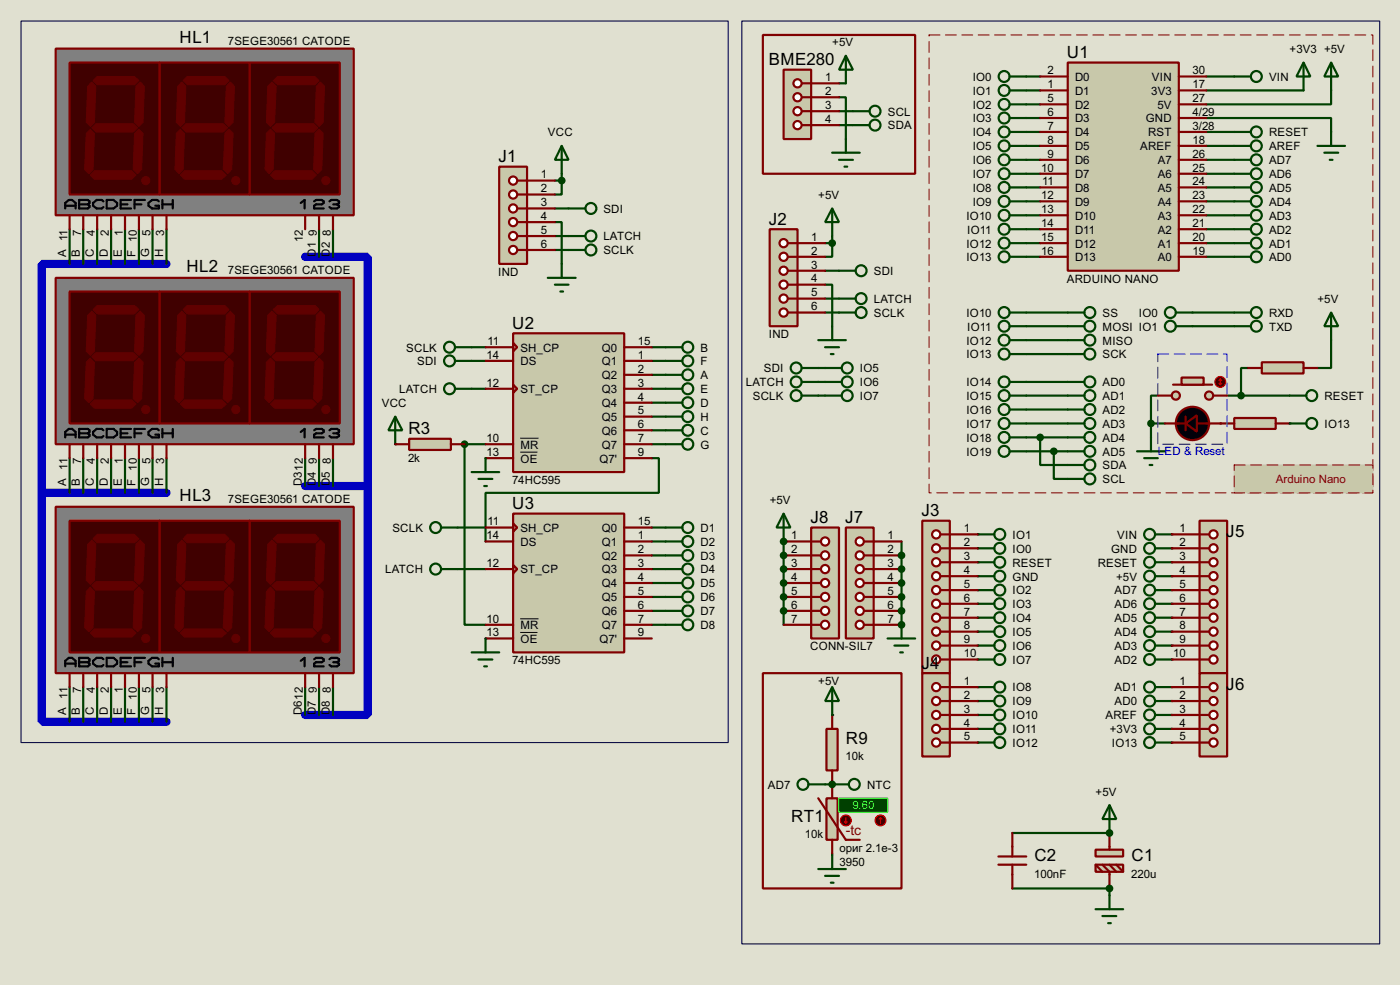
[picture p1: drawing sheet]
<svg xmlns="http://www.w3.org/2000/svg" width="256mm" height="180mm" viewBox="0 0 256 180" stroke-linecap="round" stroke-linejoin="round" font-family="sans-serif">
<defs><g id="words">
<g font-size="3.5">
<text x="32.9" y="7.8">HL1</text>
<text x="140.9" y="12">BME280</text>
<text x="195.5" y="10.6">U1</text>
<text x="91.3" y="29.7">J1</text>
<text x="140.9" y="41.2">J2</text>
<text x="34.2" y="49.7">HL2</text>
<text x="93.9" y="60.2">U2</text>
<text x="74.8" y="79.5">R3</text>
<text x="32.9" y="91.7">HL3</text>
<text x="93.9" y="93.2">U3</text>
<text x="148.5" y="95.8">J8</text>
<text x="154.8" y="95.8">J7</text>
<text x="168.8" y="94.5">J3</text>
<text x="224.7" y="98.3">J5</text>
<text x="168.8" y="122.4">J4</text>
<text x="224.7" y="126.3">J6</text>
<text x="155" y="136.1">R9</text>
<text x="145" y="150.4">RT1</text>
<text x="189.5" y="157.7">C2</text>
<text x="207.3" y="157.7">C1</text>
</g>
<text font-size="2.9" fill="#800000" x="155" y="152.8">-tc</text>
<g font-size="2.4">
<text x="41.8" y="8.2">7SEGE30561 CATODE</text>
<text x="152.5" y="8.5">+5V</text>
<text x="236.3" y="9.7">+3V3 +5V</text>
<text x="151.2" y="14.8">1</text>
<text x="151.2" y="17.4">2</text>
<text x="178.2" y="14.8">IO0</text>
<text x="178.2" y="17.3">IO1</text>
<text x="191.9" y="16.2">1</text>
<text x="191.9" y="13.6">2</text>
<text x="196.9" y="17.3">D1</text>
<text x="196.9" y="14.8">D0</text>
<text x="210.9" y="17.3">3V3</text>
<text x="211" y="14.8">VIN</text>
<text x="218.5" y="13.6">30</text>
<text x="218.5" y="16.2">17</text>
<text x="232.5" y="14.8">VIN</text>
<text x="151.2" y="19.9">3</text>
<text x="151.2" y="22.5">4</text>
<text x="162.6" y="21.2">SCL</text>
<text x="162.6" y="23.7">SDA</text>
<text x="178.2" y="22.4">IO3</text>
<text x="178.2" y="19.9">IO2</text>
<text x="191.9" y="18.7">5</text>
<text x="191.9" y="21.2">6</text>
<text x="191.9" y="23.8">7</text>
<text x="196.9" y="19.9">D2</text>
<text x="196.9" y="22.4">D3</text>
<text x="209.9" y="22.4">GND</text>
<text x="212.1" y="19.9">5V</text>
<text x="218.5" y="21.2">4/29</text>
<text x="218.5" y="18.7">27</text>
<text x="218.5" y="23.8">3/28</text>
<text x="100.4" y="25">VCC</text>
<text x="178.2" y="27.5">IO5</text>
<text x="178.2" y="25">IO4</text>
<text x="191.9" y="26.3">8</text>
<text x="191.9" y="28.9">9</text>
<text x="196.9" y="25">D4</text>
<text x="196.9" y="27.5">D5</text>
<text x="208.9" y="27.5">AREF</text>
<text x="210.3" y="25">RST</text>
<text x="218.5" y="28.9">26</text>
<text x="218.5" y="26.3">18</text>
<text x="232.5" y="27.5">AREF</text>
<text x="232.5" y="25">RESET</text>
<text x="99.1" y="32.6">1</text>
<text x="99.1" y="35.2">2</text>
<text x="178.2" y="32.6">IO7</text>
<text x="178.2" y="30">IO6</text>
<text x="178.2" y="35.1">IO8</text>
<text x="190.8" y="31.4">10</text>
<text x="190.9" y="33.9">11</text>
<text x="196.9" y="30">D6</text>
<text x="196.9" y="32.6">D7</text>
<text x="196.9" y="35.1">D8</text>
<text x="212.1" y="30">A7</text>
<text x="212.1" y="32.6">A6</text>
<text x="212.1" y="35.1">A5</text>
<text x="218.5" y="31.4">25</text>
<text x="218.5" y="33.9">24</text>
<text x="232.5" y="35.1">AD5</text>
<text x="232.5" y="32.6">AD6</text>
<text x="232.5" y="30">AD7</text>
<text x="99.1" y="37.7">3</text>
<text x="99.1" y="40.2">4</text>
<text x="110.5" y="39">SDI</text>
<text x="149.9" y="36.4">+5V</text>
<text x="177" y="40.2">IO10</text>
<text x="178.2" y="37.7">IO9</text>
<text x="190.8" y="36.5">12</text>
<text x="190.8" y="39">13</text>
<text x="190.8" y="41.6">14</text>
<text x="196.9" y="37.7">D9</text>
<text x="196.9" y="40.2">D10</text>
<text x="212.1" y="37.7">A4</text>
<text x="212.1" y="40.2">A3</text>
<text x="218.5" y="36.5">23</text>
<text x="218.5" y="39">22</text>
<text x="218.5" y="41.6">21</text>
<text x="232.5" y="40.2">AD3</text>
<text x="232.5" y="37.7">AD4</text>
<text x="12.1" y="47" transform="rotate(-90 12.1 47)">A 11</text>
<text x="14.6" y="47" transform="rotate(-90 14.6 47)">B</text>
<text x="14.9" y="43.1" transform="rotate(-90 14.9 43.1)">7</text>
<text x="17.2" y="47" transform="rotate(-90 17.2 47)">C</text>
<text x="17.4" y="43.1" transform="rotate(-90 17.4 43.1)">4</text>
<text x="19.8" y="47" transform="rotate(-90 19.8 47)">D</text>
<text x="20" y="43.1" transform="rotate(-90 20 43.1)">2</text>
<text x="22.3" y="47" transform="rotate(-90 22.3 47)">E</text>
<text x="22.5" y="43.1" transform="rotate(-90 22.5 43.1)">1</text>
<text x="24.9" y="47" transform="rotate(-90 24.9 47)">F 10</text>
<text x="27.3" y="47" transform="rotate(-90 27.3 47)">G</text>
<text x="27.6" y="43.1" transform="rotate(-90 27.6 43.1)">5</text>
<text x="29.9" y="47" transform="rotate(-90 29.9 47)">H</text>
<text x="30.1" y="43.1" transform="rotate(-90 30.1 43.1)">3</text>
<text x="55.5" y="44.3" transform="rotate(-90 55.5 44.3)">12</text>
<text x="57.9" y="47" transform="rotate(-90 57.9 47)">D1</text>
<text x="58.1" y="43.1" transform="rotate(-90 58.1 43.1)">9</text>
<text x="60.4" y="47" transform="rotate(-90 60.4 47)">D2</text>
<text x="60.6" y="43.1" transform="rotate(-90 60.6 43.1)">8</text>
<text x="99.1" y="42.8">5</text>
<text x="99.1" y="45.4">6</text>
<text x="110.5" y="46.6">SCLK</text>
<text x="110.5" y="44">LATCH</text>
<text x="148.6" y="44.1">1</text>
<text x="148.6" y="46.6">2</text>
<text x="177" y="45.3">IO12</text>
<text x="177" y="47.8">IO13</text>
<text x="177.2" y="42.7">IO11</text>
<text x="190.8" y="44.1">15</text>
<text x="190.8" y="46.6">16</text>
<text x="196.9" y="42.7">D11</text>
<text x="196.9" y="45.3">D12</text>
<text x="196.9" y="47.8">D13</text>
<text x="212.1" y="42.7">A2</text>
<text x="212.1" y="45.3">A1</text>
<text x="212.1" y="47.8">A0</text>
<text x="218.5" y="44.1">20</text>
<text x="218.5" y="46.6">19</text>
<text x="232.5" y="47.8">AD0</text>
<text x="232.5" y="45.3">AD1</text>
<text x="232.5" y="42.7">AD2</text>
<text x="41.8" y="50.1">7SEGE30561 CATODE</text>
<text x="91.3" y="50.5">IND</text>
<text x="148.6" y="49.2">3</text>
<text x="148.6" y="51.7">4</text>
<text x="160.1" y="50.4">SDI</text>
<text x="195.4" y="51.8">ARDUINO NANO</text>
<text x="148.6" y="54.3">5</text>
<text x="148.6" y="56.8">6</text>
<text x="160.1" y="58">SCLK</text>
<text x="160.1" y="55.4">LATCH</text>
<text x="177" y="58">IO10</text>
<text x="202" y="58">SS</text>
<text x="208.6" y="58">IO0</text>
<text x="232.5" y="58">RXD</text>
<text x="241.4" y="55.4">+5V</text>
<text x="74.4" y="64.4">SCLK</text>
<text x="89.2" y="65.6">14</text>
<text x="89.3" y="63.1">11</text>
<text x="95.3" y="64.4">SH_CP</text>
<text x="110.2" y="64.4">Q0</text>
<text x="116.9" y="63.1">15</text>
<text x="116.9" y="65.6">1</text>
<text x="128.3" y="64.4">B</text>
<text x="140.8" y="61.9">IND</text>
<text x="177" y="63.1">IO12</text>
<text x="177" y="65.6">IO13</text>
<text x="177.2" y="60.5">IO11</text>
<text x="202" y="60.5">MOSI IO1</text>
<text x="202" y="63.1">MISO</text>
<text x="202" y="65.6">SCK</text>
<text x="232.5" y="60.5">TXD</text>
<text x="73.1" y="72">LATCH</text>
<text x="76.4" y="66.9">SDI</text>
<text x="89.2" y="70.8">12</text>
<text x="95.3" y="72">ST_CP</text>
<text x="95.3" y="66.9">DS</text>
<text x="110.2" y="66.9">Q1</text>
<text x="110.2" y="69.4">Q2</text>
<text x="110.2" y="72">Q3</text>
<text x="116.9" y="68.2">2</text>
<text x="116.9" y="70.8">3</text>
<text x="128.3" y="66.9">F</text>
<text x="128.3" y="69.4">A</text>
<text x="128.3" y="72">E</text>
<text x="136.6" y="70.7">LATCH</text>
<text x="139.9" y="68.1">SDI</text>
<text x="157.5" y="70.7">IO6</text>
<text x="157.5" y="68.1">IO5</text>
<text x="177" y="70.7">IO14</text>
<text x="202" y="70.7">AD0</text>
<text x="69.9" y="74.5">VCC</text>
<text x="110.2" y="74.5">Q4</text>
<text x="110.2" y="77.1">Q5</text>
<text x="116.9" y="73.3">4</text>
<text x="116.9" y="75.8">5</text>
<text x="128.3" y="74.5">D</text>
<text x="128.3" y="77.1">H</text>
<text x="137.9" y="73.2">SCLK</text>
<text x="157.5" y="73.2">IO7</text>
<text x="177" y="73.2">IO15</text>
<text x="177" y="75.8">IO16</text>
<text x="202" y="73.2">AD1</text>
<text x="202" y="75.8">AD2</text>
<text x="242.6" y="73.2">RESET</text>
<text x="89.2" y="80.9">10</text>
<text x="89.2" y="83.5">13</text>
<text x="95.3" y="82.1">MR</text>
<text x="110.2" y="79.6">Q6</text>
<text x="110.2" y="82.1">Q7</text>
<text x="116.9" y="78.3">6</text>
<text x="116.9" y="80.9">7</text>
<text x="116.9" y="83.5">9</text>
<text x="128.3" y="79.6">C</text>
<text x="128.3" y="82.1">G</text>
<text x="177" y="78.3">IO17</text>
<text x="177" y="80.8">IO18</text>
<text x="177" y="83.4">IO19</text>
<text x="202" y="78.3">AD3</text>
<text x="202" y="80.8">AD4</text>
<text x="202" y="83.4">AD5</text>
<text x="242.6" y="78.3">IO13</text>
<text x="12.1" y="88.9" transform="rotate(-90 12.1 88.9)">A 11</text>
<text x="14.6" y="88.9" transform="rotate(-90 14.6 88.9)">B</text>
<text x="14.9" y="85" transform="rotate(-90 14.9 85)">7</text>
<text x="17.2" y="88.9" transform="rotate(-90 17.2 88.9)">C</text>
<text x="17.4" y="85" transform="rotate(-90 17.4 85)">4</text>
<text x="19.8" y="88.9" transform="rotate(-90 19.8 88.9)">D</text>
<text x="20" y="85" transform="rotate(-90 20 85)">2</text>
<text x="22.3" y="88.9" transform="rotate(-90 22.3 88.9)">E</text>
<text x="22.5" y="85" transform="rotate(-90 22.5 85)">1</text>
<text x="24.9" y="88.9" transform="rotate(-90 24.9 88.9)">F 10</text>
<text x="27.3" y="88.9" transform="rotate(-90 27.3 88.9)">G</text>
<text x="27.6" y="85" transform="rotate(-90 27.6 85)">5</text>
<text x="29.9" y="88.9" transform="rotate(-90 29.9 88.9)">H</text>
<text x="30.1" y="85" transform="rotate(-90 30.1 85)">3</text>
<text x="55.3" y="88.9" transform="rotate(-90 55.3 88.9)">D312</text>
<text x="57.9" y="88.9" transform="rotate(-90 57.9 88.9)">D4</text>
<text x="58.1" y="85" transform="rotate(-90 58.1 85)">9</text>
<text x="60.4" y="88.9" transform="rotate(-90 60.4 88.9)">D5</text>
<text x="60.6" y="85" transform="rotate(-90 60.6 85)">8</text>
<text x="74.8" y="84.6">2k</text>
<text x="93.8" y="88.6">74HC595</text>
<text x="95.3" y="84.7">OE</text>
<text x="109.8" y="84.7">Q7'</text>
<text x="202" y="85.9">SDA</text>
<text x="202" y="88.5">SCL</text>
<text x="41.8" y="92">7SEGE30561 CATODE</text>
<text x="141" y="92.3">+5V</text>
<text x="71.9" y="97.4">SCLK</text>
<text x="89.2" y="98.7">14</text>
<text x="89.3" y="96.2">11</text>
<text x="95.3" y="97.4">SH_CP</text>
<text x="95.3" y="99.9">DS</text>
<text x="110.2" y="97.4">Q0</text>
<text x="110.2" y="99.9">Q1</text>
<text x="116.9" y="96.2">15</text>
<text x="116.9" y="98.7">1</text>
<text x="116.9" y="101.2">2</text>
<text x="128.3" y="97.4">D1</text>
<text x="128.3" y="99.9">D2</text>
<text x="145" y="98.7">1</text>
<text x="145" y="101.2">2</text>
<text x="162.6" y="98.7">1</text>
<text x="162.6" y="101.2">2</text>
<text x="176.6" y="97.4">1</text>
<text x="176.6" y="100">2</text>
<text x="185.5" y="98.6">IO1</text>
<text x="185.5" y="101.2">IO0</text>
<text x="203.5" y="101.2">GND</text>
<text x="204.7" y="98.6">VIN</text>
<text x="216.1" y="97.4">1</text>
<text x="216.1" y="100">2</text>
<text x="70.6" y="105">LATCH</text>
<text x="89.2" y="103.8">12</text>
<text x="95.3" y="105">ST_CP</text>
<text x="110.2" y="102.5">Q2</text>
<text x="110.2" y="105">Q3</text>
<text x="110.2" y="107.5">Q4</text>
<text x="116.9" y="103.8">3</text>
<text x="116.9" y="106.3">4</text>
<text x="128.3" y="102.5">D3</text>
<text x="128.3" y="105">D4</text>
<text x="128.3" y="107.5">D5</text>
<text x="145" y="103.8">3</text>
<text x="145" y="106.3">4</text>
<text x="162.6" y="103.8">3</text>
<text x="162.6" y="106.3">4</text>
<text x="176.6" y="102.5">3</text>
<text x="176.6" y="105.1">4</text>
<text x="176.6" y="107.6">5</text>
<text x="185.5" y="103.7">RESET</text>
<text x="185.5" y="106.3">GND</text>
<text x="201.1" y="103.7">RESET</text>
<text x="204.5" y="106.3">+5V</text>
<text x="216.1" y="102.5">3</text>
<text x="216.1" y="105.1">4</text>
<text x="216.1" y="107.6">5</text>
<text x="89.2" y="114">10</text>
<text x="110.2" y="110.1">Q5</text>
<text x="110.2" y="112.6">Q6</text>
<text x="116.9" y="108.9">5</text>
<text x="116.9" y="111.4">6</text>
<text x="116.9" y="114">7</text>
<text x="128.3" y="110.1">D6</text>
<text x="128.3" y="112.6">D7</text>
<text x="145" y="108.9">5</text>
<text x="145" y="111.4">6</text>
<text x="145" y="114">7</text>
<text x="162.6" y="108.9">5</text>
<text x="162.6" y="111.4">6</text>
<text x="162.6" y="114">7</text>
<text x="176.6" y="110.1">6</text>
<text x="176.6" y="112.7">7</text>
<text x="185.5" y="108.8">IO2</text>
<text x="185.5" y="111.3">IO3</text>
<text x="185.5" y="113.9">IO4</text>
<text x="204.2" y="108.8">AD7</text>
<text x="204.2" y="111.3">AD6</text>
<text x="204.2" y="113.9">AD5</text>
<text x="216.1" y="110.1">6</text>
<text x="216.1" y="112.7">7</text>
<text x="89.2" y="116.5">13</text>
<text x="95.3" y="115.2">MR</text>
<text x="95.3" y="117.7">OE</text>
<text x="109.8" y="117.7">Q7'</text>
<text x="110.2" y="115.2">Q7</text>
<text x="116.9" y="116.5">9</text>
<text x="128.3" y="115.2">D8</text>
<text x="148.4" y="119.1">CONN-SIL7</text>
<text x="176.6" y="115.2">8</text>
<text x="176.6" y="117.8">9</text>
<text x="185.5" y="116.4">IO5</text>
<text x="185.5" y="119">IO6</text>
<text x="204.2" y="116.4">AD4</text>
<text x="204.2" y="119">AD3</text>
<text x="216.1" y="115.2">8</text>
<text x="216.1" y="117.8">9</text>
<text x="93.8" y="121.6">74HC595</text>
<text x="149.9" y="125.3">+5V</text>
<text x="176.6" y="120.3">10</text>
<text x="176.6" y="125.4">1</text>
<text x="185.5" y="121.5">IO7</text>
<text x="204.2" y="121.5">AD2</text>
<text x="214.9" y="120.3">10</text>
<text x="216.1" y="125.4">1</text>
<text x="12.2" y="130.8" transform="rotate(-90 12.2 130.8)">A 11</text>
<text x="14.6" y="130.8" transform="rotate(-90 14.6 130.8)">B</text>
<text x="14.8" y="126.9" transform="rotate(-90 14.8 126.9)">7</text>
<text x="17.2" y="130.8" transform="rotate(-90 17.2 130.8)">C</text>
<text x="17.4" y="126.9" transform="rotate(-90 17.4 126.9)">4</text>
<text x="19.8" y="130.8" transform="rotate(-90 19.8 130.8)">D</text>
<text x="19.9" y="126.9" transform="rotate(-90 19.9 126.9)">2</text>
<text x="22.3" y="130.8" transform="rotate(-90 22.3 130.8)">E</text>
<text x="22.5" y="126.9" transform="rotate(-90 22.5 126.9)">1</text>
<text x="24.9" y="130.8" transform="rotate(-90 24.9 130.8)">F 10</text>
<text x="27.3" y="130.8" transform="rotate(-90 27.3 130.8)">G</text>
<text x="27.5" y="126.9" transform="rotate(-90 27.5 126.9)">5</text>
<text x="29.9" y="130.8" transform="rotate(-90 29.9 130.8)">H</text>
<text x="30.1" y="126.9" transform="rotate(-90 30.1 126.9)">3</text>
<text x="55.3" y="130.8" transform="rotate(-90 55.3 130.8)">D612</text>
<text x="57.9" y="130.8" transform="rotate(-90 57.9 130.8)">D7</text>
<text x="58.1" y="126.9" transform="rotate(-90 58.1 126.9)">9</text>
<text x="60.4" y="130.8" transform="rotate(-90 60.4 130.8)">D8</text>
<text x="60.6" y="126.9" transform="rotate(-90 60.6 126.9)">8</text>
<text x="176.6" y="127.9">2</text>
<text x="176.6" y="130.5">3</text>
<text x="185.5" y="126.6">IO8</text>
<text x="185.5" y="129.1">IO9</text>
<text x="185.5" y="131.7">IO10</text>
<text x="202.5" y="131.7">AREF</text>
<text x="204.2" y="126.6">AD1</text>
<text x="204.2" y="129.1">AD0</text>
<text x="216.1" y="127.9">2</text>
<text x="216.1" y="130.5">3</text>
<text x="176.6" y="133">4</text>
<text x="176.6" y="135.5">5</text>
<text x="185.5" y="134.2">IO11</text>
<text x="185.5" y="136.7">IO12</text>
<text x="203.3" y="134.2">+3V3</text>
<text x="203.7" y="136.7">IO13</text>
<text x="216.1" y="133">4</text>
<text x="216.1" y="135.5">5</text>
<text x="154.9" y="139">10k</text>
<text x="140.7" y="144.4">AD7</text>
<text x="158.8" y="144.4">NTC</text>
<text x="200.7" y="145.6">+5V</text>
<text x="147.5" y="153.4">10k</text>
<text x="153.8" y="155.9">ориг 2.1e-3</text>
<text x="153.8" y="158.5">3950</text>
<text x="189.4" y="160.6">100nF</text>
<text x="207.3" y="160.6">220u</text>
</g>
<text font-size="2.4" fill="#0000c0" x="212.1" y="83.3">LED &amp; Reset</text>
<text font-size="2.4" fill="#800000" x="233.7" y="88.4">Arduino Nano</text>
<text font-size="2.4" fill="#0f0" x="156.2" y="148.2">9.60</text>
</g></defs>
<path d="M0 0h256.5v180.3h-256.5z" fill="#e0e0d0"/>
<path d="M30.5 48.3h-22.8v41.9M55.9 47h11.5v42M7.7 90.2v41.9h22.8M7.7 90.2h22.8M55.9 89h11.5M67.4 89v41.9h-11.5" fill="none" stroke="#0000c0" stroke-width="1.5"/>
<path d="M243.9 62.3v5.1h-2.5" fill="none" stroke="#004000" stroke-width=".4"/>
<circle cx="223.6" cy="77.5" r=".2" fill="#004000"/>
<path d="M188 57.2h7.6M188 59.7h7.6M188 62.3h7.6M188 64.8h7.6" fill="none" stroke="#004000" stroke-width=".4"/>
<circle cx="236.3" cy="77.5" r=".2" fill="#004000"/>
<g fill="none" stroke="#004000" stroke-width=".4">
<path d="M153.7 17.8h1.3v7.7M153.7 15.3h1.3M188 16.6h2.6M188 14h2.6M188 19.1h2.6M221 16.6h17.8M221 14h5.1M243.9 16.6v2.5h-22.9M153.7 20.4h2.6M153.7 22.9h2.6M188 21.6h2.6M188 24.2h2.6"/>
<path d="M188 26.7h2.6M188 29.3h2.6M188 31.8h2.6M188 34.3h2.6M188 36.9h2.6M188 39.4h2.6M221 21.6h22.9v2.6M221 24.2h5.1M221 26.7h5.1M221 29.3h5.1M221 31.8h5.1M221 34.3h5.1"/>
<path d="M221 36.9h5.1M221 39.4h5.1M12.8 42v6.3M15.3 42v6.3M17.8 42v6.3M20.4 42v6.3M22.9 42v6.3M25.5 42v6.3M28 42v6.3M30.5 42v6.3M58.5 42v5M61 42v5"/>
<path d="M188 42h2.6M188 44.5h2.6M188 47h2.6M218.5 57.2h7.6M218.5 59.7h7.6M221 42h5.1M221 44.5h5.1M221 47h5.1M86.4 63.6h2.6M86.4 66.1h2.6M86.4 71.2h2.6M119.4 63.6h2.6"/>
<path d="M119.4 66.1h2.6M119.4 71.2h2.6M119.4 68.6h2.6M119.4 73.7h2.6M119.4 76.3h2.6M119.4 78.8h2.6M188 69.9h7.6M188 72.4h7.6M188 75h7.6M188 77.5h7.6M210.9 77.5h2.5M210.9 77.5v2.6"/>
<path d="M212.1 72.4h-1.2v5.1M224.8 72.4h11.5M228.7 67.4h-1.3v5M12.8 83.9v6.3M15.3 83.9v6.3M17.8 83.9v6.3M20.4 83.9v6.3M22.9 83.9v6.3M25.5 83.9v6.3M28 83.9v6.3M30.5 83.9v6.3M55.9 83.9v5.1"/>
<path d="M58.5 83.9v5.1M61 83.9v5.1M83.9 96.6h5.1M119.4 83.9h1.3v6.3h-31.7v8.9M119.4 81.3h2.6M119.4 96.6h2.6M119.4 99.1h2.6M188 80.1h7.6M188 82.6h7.6M190.6 80.1v5h5M193.1 82.6v5.1h2.5M83.9 104.2h5.1"/>
<path d="M119.4 104.2h2.6M119.4 101.7h2.6M119.4 106.7h2.6M119.4 109.3h2.6M119.4 111.8h2.6M119.4 114.4h2.6M12.8 125.8v6.3M15.3 125.8v6.3M17.8 125.8v6.3M20.4 125.8v6.3M22.9 125.8v6.3M25.5 125.8v6.3"/>
<path d="M28 125.8v6.3M30.5 125.8v6.3M55.9 125.8v5.1M58.5 125.8v5.1M61 125.8v5.1"/>
</g>
<g fill="#004000">
<circle cx="89" cy="83.9" r=".2"/>
<circle cx="89" cy="116.9" r=".2"/>
</g>
<path d="M89 81.3h-3.9v33.1h3.9" fill="none" stroke="#004000" stroke-width=".4"/>
<g fill="#004000">
<circle cx="72.4" cy="81.3" r=".2"/>
<circle cx="85.1" cy="81.3" r=".2"/>
</g>
<path d="M101.7 38.2h2.5M101.7 40.7h1.2v7.6M101.7 43.2h2.5M101.7 45.8h2.5M151.2 52.1h1.3v7.6M151.2 49.6h2.5M151.2 54.7h2.5M151.2 57.2h2.5" fill="none" stroke="#004000" stroke-width=".4"/>
<g fill="#004000">
<circle cx="214.7" cy="97.8" r=".2"/>
<circle cx="214.7" cy="100.4" r=".2"/>
<circle cx="214.7" cy="102.9" r=".2"/>
<circle cx="214.7" cy="105.5" r=".2"/>
<circle cx="214.7" cy="108" r=".2"/>
<circle cx="214.7" cy="110.5" r=".2"/>
<circle cx="214.7" cy="113.1" r=".2"/>
<circle cx="214.7" cy="115.6" r=".2"/>
<circle cx="214.7" cy="118.2" r=".2"/>
<circle cx="214.7" cy="120.7" r=".2"/>
<circle cx="214.7" cy="125.8" r=".2"/>
<circle cx="214.7" cy="128.3" r=".2"/>
<circle cx="214.7" cy="130.9" r=".2"/>
<circle cx="214.7" cy="133.4" r=".2"/>
<circle cx="214.7" cy="135.9" r=".2"/>
<circle cx="179.1" cy="97.8" r=".2"/>
<circle cx="179.1" cy="100.4" r=".2"/>
<circle cx="179.1" cy="102.9" r=".2"/>
<circle cx="179.1" cy="105.5" r=".2"/>
<circle cx="179.1" cy="108" r=".2"/>
<circle cx="179.1" cy="110.5" r=".2"/>
<circle cx="179.1" cy="113.1" r=".2"/>
<circle cx="179.1" cy="115.6" r=".2"/>
<circle cx="179.1" cy="118.2" r=".2"/>
<circle cx="179.1" cy="120.7" r=".2"/>
<circle cx="179.1" cy="125.8" r=".2"/>
<circle cx="179.1" cy="128.3" r=".2"/>
<circle cx="179.1" cy="130.9" r=".2"/>
<circle cx="179.1" cy="133.4" r=".2"/>
<circle cx="179.1" cy="135.9" r=".2"/>
</g>
<path d="M101.7 33.1h1.2M102.9 33.1v2.5h-1.2M102.9 31.8v1.3M151.2 44.5h1.3M152.5 44.5v2.5h-1.3M152.5 43.2v1.3M149.9 72.4h1.3M149.9 69.9h1.3M149.9 67.4h1.3M165.2 99.1v2.6" fill="none" stroke="#004000" stroke-width=".4"/>
<circle cx="165.2" cy="101.7" r=".2" fill="#004000"/>
<path d="M165.2 101.7v2.5" fill="none" stroke="#004000" stroke-width=".4"/>
<circle cx="165.2" cy="104.2" r=".2" fill="#004000"/>
<path d="M165.2 104.2v2.5" fill="none" stroke="#004000" stroke-width=".4"/>
<circle cx="165.2" cy="106.7" r=".2" fill="#004000"/>
<path d="M165.2 106.7v2.6" fill="none" stroke="#004000" stroke-width=".4"/>
<circle cx="165.2" cy="109.3" r=".2" fill="#004000"/>
<path d="M165.2 109.3v2.5" fill="none" stroke="#004000" stroke-width=".4"/>
<g fill="#004000">
<circle cx="165.2" cy="111.8" r=".2"/>
<circle cx="165.2" cy="114.4" r=".2"/>
</g>
<path d="M165.2 111.8v2.6" fill="none" stroke="#004000" stroke-width=".4"/>
<g fill="#004000">
<circle cx="165.2" cy="114.4" r=".2"/>
<circle cx="143.6" cy="101.7" r=".2"/>
</g>
<path d="M143.6 101.7v2.5" fill="none" stroke="#004000" stroke-width=".4"/>
<circle cx="143.6" cy="104.2" r=".2" fill="#004000"/>
<path d="M143.6 104.2v2.5" fill="none" stroke="#004000" stroke-width=".4"/>
<circle cx="143.6" cy="106.7" r=".2" fill="#004000"/>
<path d="M143.6 106.7v2.6" fill="none" stroke="#004000" stroke-width=".4"/>
<circle cx="143.6" cy="109.3" r=".2" fill="#004000"/>
<path d="M143.6 109.3v2.5" fill="none" stroke="#004000" stroke-width=".4"/>
<circle cx="143.6" cy="111.8" r=".2" fill="#004000"/>
<path d="M143.6 111.8v2.6" fill="none" stroke="#004000" stroke-width=".4"/>
<circle cx="143.6" cy="99.1" r=".2" fill="#004000"/>
<path d="M143.6 99.1v2.6" fill="none" stroke="#004000" stroke-width=".4"/>
<g fill="#004000">
<circle cx="143.6" cy="99.1" r=".2"/>
<circle cx="203.3" cy="162.6" r=".2"/>
</g>
<path d="M185.5 162.6h17.8v1.3" fill="none" stroke="#004000" stroke-width=".4"/>
<circle cx="203.3" cy="152.5" r=".2" fill="#004000"/>
<path d="M185.5 152.5h17.8" fill="none" stroke="#004000" stroke-width=".4"/>
<circle cx="152.5" cy="130.9" r=".2" fill="#004000"/>
<path d="M152.5 156.3v.2" fill="none" stroke="#004000" stroke-width=".4"/>
<circle cx="152.5" cy="143.6" r=".2" fill="#004000"/>
<path d="M151.2 143.6h1.3" fill="none" stroke="#004000" stroke-width=".4"/>
<circle cx="152.5" cy="143.6" r=".2" fill="#004000"/>
<g fill="none" stroke="#004000" stroke-width=".4">
<path d="M185 19.1h3M185 14h3M185 16.6h3M243.9 11.5l1.3 2.5h-2.6zM243.9 11.5v5.1M185 31.8h3M185 29.3h3M185 26.7h3M185 24.2h3M185 21.6h3M185 34.3h3M185 36.9h3"/>
<path d="M185 39.4h3M226.1 26.7h3.1M226.1 34.3h3.1M226.1 36.9h3.1M226.1 39.4h3.1M185 42h3M185 44.5h3M185 47h3M195.6 57.2h3.1M195.6 59.7h3.1M226.1 42h3.1M226.1 44.5h3.1"/>
<path d="M226.1 47h3.1M195.6 62.3h3.1M195.6 64.8h3.1"/>
<circle cx="183.9" cy="14" r="1"/>
<circle cx="183.9" cy="16.6" r="1"/>
<circle cx="183.9" cy="19.1" r="1"/>
<circle cx="183.9" cy="26.7" r="1"/>
<circle cx="183.9" cy="29.3" r="1"/>
<circle cx="183.9" cy="36.9" r="1"/>
<circle cx="183.9" cy="39.4" r="1"/>
<circle cx="183.9" cy="31.8" r="1"/>
<circle cx="183.9" cy="34.3" r="1"/>
<circle cx="183.9" cy="24.2" r="1"/>
<circle cx="183.9" cy="21.6" r="1"/>
<circle cx="230.1" cy="34.3" r="1"/>
<circle cx="230.1" cy="39.4" r="1"/>
<circle cx="230.1" cy="36.9" r="1"/>
<circle cx="230.1" cy="26.7" r="1"/>
<circle cx="183.9" cy="47" r="1"/>
<circle cx="183.9" cy="42" r="1"/>
<circle cx="183.9" cy="44.5" r="1"/>
<circle cx="199.6" cy="57.2" r="1"/>
<circle cx="199.6" cy="59.7" r="1"/>
<circle cx="230.1" cy="44.5" r="1"/>
<circle cx="230.1" cy="42" r="1"/>
<circle cx="230.1" cy="47" r="1"/>
<circle cx="199.6" cy="62.3" r="1"/>
<circle cx="199.6" cy="64.8" r="1"/>
</g>
<path d="M231.2 66.3h7.6v2.1h-7.6z" fill="#c8c8aa" stroke="#800000" stroke-width=".4"/>
<path d="M213.4 77.5h3.8M217.2 76.3v2.5M219.3 77.5h4.3M228.7 67.4h2.5M238.8 67.4h2.6" fill="none" stroke="#800000" stroke-width=".4"/>
<path d="M243.9 57.2l1.3 2.5h-2.6zM243.9 57.2v5.1" fill="none" stroke="#004000" stroke-width=".4"/>
<g fill="#000" stroke="#800000" stroke-width=".4">
<path d="M217.2 77.5l2.1-1.5v3z"/>
<circle cx="218.4" cy="77.5" r="3.1"/>
</g>
<path d="M217.5 77.5h2M218 77h1v1h-1zM218.5 76.5v2" fill="none" stroke="#000040" stroke-width=".2"/>
<path d="M226.1 76.5h7.6v2h-7.6z" fill="#c8c8aa" stroke="#800000" stroke-width=".4"/>
<path d="M223.6 77.5h2.5M233.7 77.5h2.6" fill="none" stroke="#800000" stroke-width=".4"/>
<g fill="none" stroke="#004000" stroke-width=".4">
<path d="M226.1 57.2h3.1M226.1 59.7h3.1M208.3 82.6h5.1M209.6 83.9h2.5M210.6 85.1h.5M210.9 80.1v2.5"/>
<circle cx="230.1" cy="57.2" r="1"/>
<circle cx="230.1" cy="59.7" r="1"/>
</g>
<path d="M212.1 64.8h12.7v16.5h-12.7z" fill="none" stroke="#e0e0d0" stroke-width=".18"/>
<path d="M212.1 64.8h12.7v16.5h-12.7z" fill="none" stroke="#0000c0" stroke-width=".18" stroke-dasharray="2 1"/>
<g fill="#c8c8aa" stroke="#800000" stroke-width=".4">
<circle cx="221.5" cy="72.4" r=".75"/>
<circle cx="215.4" cy="72.4" r=".75"/>
</g>
<path d="M214.9 70.4h7.2" fill="none" stroke="#800000" stroke-width=".4"/>
<path d="M216.5 69.1h4v1.3h-4z" fill="#c8c8aa" stroke="#800000" stroke-width=".4"/>
<path d="M212.1 72.4h2.6M222.3 72.4h2.5" fill="none" stroke="#800000" stroke-width=".4"/>
<circle cx="223.5" cy="69.9" r="1" fill="#400000" stroke="#f00" stroke-width=".2"/>
<path d="M223.3 70.2l.3 .2M223.6 69.4v1M223.6 69.4l-.3 .3M223.6 69.4l.2 .3M223.8 70.2l-.2 .2" fill="none" stroke="#f00" stroke-width=".2"/>
<g fill="none" stroke="#004000" stroke-width=".4">
<path d="M185 57.2h3M185 59.7h3M215.4 57.2h3.1M215.4 59.7h3.1M185 62.3h3M185 64.8h3M185 77.5h3M185 69.9h3M185 72.4h3M185 75h3M195.6 77.5h3.1M195.6 69.9h3.1"/>
<path d="M195.6 72.4h3.1M195.6 75h3.1M236.3 77.5h3M236.3 72.4h3M185 80.1h3M185 82.6h3M195.6 80.1h3.1M195.6 82.6h3.1"/>
<circle cx="183.9" cy="57.2" r="1"/>
<circle cx="183.9" cy="59.7" r="1"/>
<circle cx="214.4" cy="57.2" r="1"/>
<circle cx="214.4" cy="59.7" r="1"/>
<circle cx="183.9" cy="62.3" r="1"/>
<circle cx="183.9" cy="64.8" r="1"/>
<circle cx="183.9" cy="69.9" r="1"/>
<circle cx="183.9" cy="77.5" r="1"/>
<circle cx="183.9" cy="72.4" r="1"/>
<circle cx="183.9" cy="75" r="1"/>
<circle cx="199.6" cy="75" r="1"/>
<circle cx="199.6" cy="72.4" r="1"/>
<circle cx="199.6" cy="69.9" r="1"/>
<circle cx="199.6" cy="77.5" r="1"/>
<circle cx="240.3" cy="77.5" r="1"/>
<circle cx="240.3" cy="72.4" r="1"/>
<circle cx="183.9" cy="82.6" r="1"/>
<circle cx="183.9" cy="80.1" r="1"/>
<circle cx="199.6" cy="80.1" r="1"/>
<circle cx="199.6" cy="82.6" r="1"/>
</g>
<g fill="#004000" stroke="#004000" stroke-width=".4">
<circle cx="227.3" cy="72.4" r=".5"/>
<circle cx="210.8" cy="77.5" r=".5"/>
</g>
<path d="M170.2 6.4h81.3v83.8h-81.3z" fill="none" stroke="#e0e0d0" stroke-width=".18"/>
<path d="M170.2 6.4h81.3v83.8h-81.3z" fill="none" stroke="#800000" stroke-width=".18" stroke-dasharray="2 1"/>
<g fill="#c8c8aa">
<path d="M226.1 85.1h25.4v5.1h-25.4z" fill-rule="evenodd"/>
<path d="M226.1 85.1h25.4v5.1h-25.4z" fill-rule="evenodd"/>
</g>
<path d="M226.1 85.1h25.4v5.1h-25.4z" fill="none" stroke="#c8c8aa" stroke-width=".18"/>
<path d="M226.1 85.1h25.4v5.1h-25.4z" fill="none" stroke="#800000" stroke-width=".18" stroke-dasharray="2 1"/>
<g fill="none" stroke="#004000" stroke-width=".4">
<path d="M195.6 85.1h3.1M195.6 87.7h3.1"/>
<circle cx="199.6" cy="85.1" r="1"/>
<circle cx="199.6" cy="87.7" r="1"/>
</g>
<g fill="#004000" stroke="#004000" stroke-width=".4">
<circle cx="190.5" cy="80.1" r=".5"/>
<circle cx="193" cy="82.6" r=".5"/>
</g>
<path d="M195.6 11.5h20.4v38.1h-20.4z" fill="#c8c8aa" stroke="#800000" stroke-width=".4"/>
<g fill="none" stroke="#800000" stroke-width=".4">
<path d="M190.6 16.6h5M190.6 14h5M190.6 19.1h5M216 16.6h5M216 14h5M216 19.1h5M190.6 21.6h5M190.6 24.2h5M190.6 26.7h5M190.6 29.3h5M190.6 31.8h5M190.6 34.3h5"/>
<path d="M190.6 36.9h5M190.6 39.4h5M216 21.6h5M216 24.2h5M216 26.7h5M216 29.3h5M216 31.8h5M216 34.3h5M216 36.9h5M216 39.4h5M190.6 42h5M190.6 44.5h5"/>
<path d="M190.6 47h5M216 42h5M216 44.5h5M216 47h5"/>
</g>
<g fill="none" stroke="#004000" stroke-width=".4">
<path d="M155 10.2l1.3 2.6h-2.6zM155 10.2v5.1M226.1 14h3.1M238.8 11.5l1.3 2.5h-2.6zM238.8 11.5v5.1M156.3 20.4h3M156.3 22.9h3M226.1 24.2h3.1M226.1 31.8h3.1M226.1 29.3h3.1M241.4 26.7h5M242.6 28h2.6"/>
<path d="M243.6 29.3h.5M243.9 24.2v2.5"/>
<circle cx="230.1" cy="14" r="1"/>
<circle cx="160.3" cy="20.4" r="1"/>
<circle cx="160.3" cy="22.9" r="1"/>
<circle cx="230.1" cy="29.3" r="1"/>
<circle cx="230.1" cy="31.8" r="1"/>
<circle cx="230.1" cy="24.2" r="1"/>
</g>
<path d="M143.6 12.8h5v12.7h-5z" fill="#c8c8aa" stroke="#800000" stroke-width=".4"/>
<path d="M146.9 15.3h1.7" fill="none" stroke="#800000" stroke-width=".4"/>
<circle cx="146.1" cy="15.3" r=".75" fill="#feffff" stroke="#800000" stroke-width=".4"/>
<path d="M146.9 17.8h1.7" fill="none" stroke="#800000" stroke-width=".4"/>
<circle cx="146.1" cy="17.8" r=".75" fill="#feffff" stroke="#800000" stroke-width=".4"/>
<path d="M146.9 20.4h1.7" fill="none" stroke="#800000" stroke-width=".4"/>
<circle cx="146.1" cy="20.4" r=".75" fill="#feffff" stroke="#800000" stroke-width=".4"/>
<path d="M146.9 22.9h1.7" fill="none" stroke="#800000" stroke-width=".4"/>
<circle cx="146.1" cy="22.9" r=".75" fill="#feffff" stroke="#800000" stroke-width=".4"/>
<path d="M139.8 6.4h27.9v25.4h-27.9zM148.6 15.3h5.1M148.6 17.8h5.1M148.6 20.4h5.1M148.6 22.9h5.1" fill="none" stroke="#800000" stroke-width=".4"/>
<path d="M152.5 28h5M153.7 29.3h2.6M154.7 30.5h.5M155 25.5v2.5" fill="none" stroke="#004000" stroke-width=".4"/>
<path d="M94 61h20.4v25.4h-20.4z" fill="#c8c8aa" stroke="#800000" stroke-width=".4"/>
<g fill="none" stroke="#800000" stroke-width=".4">
<path d="M89 63.6h5M89 66.1h5M89 71.2h5M94 62.8l.8 .8-.8 .7zM94 70.4l.8 .8-.8 .7zM114.4 63.6h5M114.4 66.1h5M114.4 68.6h5M114.4 71.2h5M114.4 73.7h5M114.4 76.3h5M114.4 78.8h5"/>
<path d="M89 81.3h5M89 83.9h5M114.4 81.3h5M114.4 83.9h5"/>
</g>
<path d="M95.3 80.2h3.4M95.3 82.8h3.2" fill="none" stroke="#000" stroke-width=".18"/>
<g fill="none" stroke="#004000" stroke-width=".4">
<path d="M83.4 63.6h3M83.4 66.1h3M83.4 71.2h3M122 63.6h3M122 66.1h3M122 71.2h3M122 68.6h3M122 73.7h3M122 76.3h3M122 78.8h3M122 81.3h3"/>
<circle cx="82.3" cy="66.1" r="1"/>
<circle cx="82.3" cy="71.2" r="1"/>
<circle cx="82.3" cy="63.6" r="1"/>
<circle cx="126" cy="78.8" r="1"/>
<circle cx="126" cy="68.6" r="1"/>
<circle cx="126" cy="71.2" r="1"/>
<circle cx="126" cy="63.6" r="1"/>
<circle cx="126" cy="66.1" r="1"/>
<circle cx="126" cy="73.7" r="1"/>
<circle cx="126" cy="76.3" r="1"/>
<circle cx="126" cy="81.3" r="1"/>
</g>
<path d="M94 94h20.4v25.4h-20.4z" fill="#c8c8aa" stroke="#800000" stroke-width=".4"/>
<g fill="none" stroke="#800000" stroke-width=".4">
<path d="M89 96.6h5M89 99.1h5M94 95.8l.8 .8-.8 .7zM114.4 96.6h5M114.4 99.1h5M89 104.2h5M89 114.4h5M89 116.9h5M94 103.4l.8 .8-.8 .8zM114.4 101.7h5M114.4 104.2h5M114.4 106.7h5"/>
<path d="M114.4 109.3h5M114.4 111.8h5M114.4 114.4h5M114.4 116.9h5"/>
</g>
<path d="M95.3 113.3h3.4M95.3 115.8h3.2" fill="none" stroke="#000" stroke-width=".18"/>
<g fill="none" stroke="#004000" stroke-width=".4">
<path d="M80.8 96.6h3.1M122 96.6h3M122 99.1h3M80.8 104.2h3.1M122 104.2h3M122 101.7h3M122 106.7h3M122 109.3h3M122 111.8h3M122 114.4h3"/>
<circle cx="79.8" cy="96.6" r="1"/>
<circle cx="126" cy="96.6" r="1"/>
<circle cx="126" cy="99.1" r="1"/>
<circle cx="79.8" cy="104.2" r="1"/>
<circle cx="126" cy="114.4" r="1"/>
<circle cx="126" cy="101.7" r="1"/>
<circle cx="126" cy="106.7" r="1"/>
<circle cx="126" cy="109.3" r="1"/>
<circle cx="126" cy="104.2" r="1"/>
<circle cx="126" cy="111.8" r="1"/>
</g>
<path d="M10.2 8.9h54.6v30.5h-54.6z" fill="#808080" stroke="#800000" stroke-width=".4"/>
<path d="M12.8 11.5h16.5v24.1h-16.5z" fill="#400000" stroke="#800000" stroke-width=".4"/>
<g fill="#600000" stroke="#600000" stroke-width=".18">
<path d="M17.1 14.8l.7-.8h6.9l.8 .8-.8 .7h-6.9z" fill-rule="evenodd"/>
<path d="M24.9 15.8l.8-.8 .8 .8-.3 6.6-.7 .8-.8-.8z" fill-rule="evenodd"/>
<path d="M16.8 23.4l.8-.7h6.8l.8 .7-.8 .8h-6.8z" fill-rule="evenodd"/>
<path d="M16.8 15l.8 .8-.3 6.6-.7 .8-.8-.8 .3-6.6z" fill-rule="evenodd"/>
<path d="M24.7 24.4l.8-.7 .7 .7-.2 6.6-.8 .8-.8-.8z" fill-rule="evenodd"/>
<path d="M17.3 31.3h6.9l.7 .8-.7 .7h-6.9l-.7-.7z" fill-rule="evenodd"/>
<path d="M15.8 24.4l.8-.7 .7 .7-.2 6.6-.8 .8-.8-.8z" fill-rule="evenodd"/>
</g>
<path d="M29.3 11.5h16.5v24.1h-16.5z" fill="#400000" stroke="#800000" stroke-width=".4"/>
<g fill="#600000" stroke="#600000" stroke-width=".18">
<path d="M33.6 14.8l.7-.8h6.9l.8 .8-.8 .7h-6.9z" fill-rule="evenodd"/>
<path d="M42.2 15l.8 .8-.3 6.6-.7 .8-.8-.8 .3-6.6z" fill-rule="evenodd"/>
<path d="M33.3 23.4l.8-.7h6.8l.8 .7-.8 .8h-6.8z" fill-rule="evenodd"/>
<path d="M33.3 15l.8 .8-.3 6.6-.7 .8-.8-.8 .3-6.6z" fill-rule="evenodd"/>
<path d="M41.2 24.4l.8-.7 .7 .7-.2 6.6-.8 .8-.8-.8z" fill-rule="evenodd"/>
<path d="M33.8 31.3h6.9l.8 .8-.8 .7h-6.9l-.7-.7z" fill-rule="evenodd"/>
<path d="M32.3 24.4l.8-.7 .7 .7-.2 6.6-.8 .8-.7-.8z" fill-rule="evenodd"/>
<circle cx="26.7" cy="33.1" r=".75"/>
<circle cx="43.2" cy="33.1" r=".75"/>
</g>
<path d="M45.8 11.5h16.5v24.1h-16.5z" fill="#400000" stroke="#800000" stroke-width=".4"/>
<g fill="#600000" stroke="#600000" stroke-width=".18">
<path d="M50.1 14.8l.8-.8h6.8l.8 .8-.8 .7h-6.8z" fill-rule="evenodd"/>
<path d="M58.7 15l.8 .8-.3 6.6-.7 .8-.8-.8 .3-6.6z" fill-rule="evenodd"/>
<path d="M49.8 23.4l.8-.7h6.9l.7 .7-.7 .8h-6.9z" fill-rule="evenodd"/>
<path d="M49.8 15l.8 .8-.3 6.6-.7 .8-.8-.8 .3-6.6z" fill-rule="evenodd"/>
<path d="M57.7 24.4l.8-.7 .7 .7-.2 6.6-.8 .8-.7-.8z" fill-rule="evenodd"/>
<path d="M50.3 31.3h6.9l.8 .8-.8 .7h-6.9l-.7-.7z" fill-rule="evenodd"/>
<path d="M48.8 24.4l.8-.7 .7 .7-.2 6.6-.8 .8-.7-.8z" fill-rule="evenodd"/>
<circle cx="59.7" cy="33.1" r=".75"/>
</g>
<g fill="none" stroke="#000" stroke-width=".4">
<path d="M12 38.2v-1l.6-.6h.6l.7 .6v1M12 37.7h1.9M14.5 36.6h1.6l.3 .3v.3l-.3 .2 .3 .3v.2l-.3 .3h-1.6zM14.5 37.4h1.6M19 36.9l-.3-.3h-1l-.6 .6v.5l.6 .5h1l.3-.3M19.6 36.6h1.2l.7 .6v.5l-.7 .5h-1.2zM22.1 37.4h1.3M24 36.6h-1.9v1.6h1.9M24.7 37.4h1.2M26.6 36.6h-1.9v1.6M29.1 36.9l-.3-.3h-.9l-.7 .6v.5l.7 .5h1.2v-.5h-.6M29.8 37.4h1.9"/>
<path d="M29.8 36.6v1.6M31.7 36.6v1.6M55.1 37.2l.7-.6v1.6M57.6 36.9l.3-.3h1.1l.3 .3v.3l-.3 .2h-1.1l-.3 .3v.5h1.7M60.4 36.9l.3-.3h1.1l.3 .3v.3l-.3 .2M61.1 37.4h.7M61.8 37.4l.3 .3v.2l-.3 .3h-1.1l-.3-.3"/>
</g>
<path d="M12.8 39.4v2.6M15.3 39.4v2.6M17.8 39.4v2.6M20.4 39.4v2.6M22.9 39.4v2.6M25.5 39.4v2.6M28 39.4v2.6M30.5 39.4v2.6M55.9 39.4v2.6M58.5 39.4v2.6M61 39.4v2.6" fill="none" stroke="#800000" stroke-width=".4"/>
<path d="M10.2 50.9h54.6v30.4h-54.6z" fill="#808080" stroke="#800000" stroke-width=".4"/>
<path d="M12.8 53.4h16.5v24.1h-16.5z" fill="#400000" stroke="#800000" stroke-width=".4"/>
<g fill="#600000" stroke="#600000" stroke-width=".18">
<path d="M17.1 56.7l.7-.8h6.9l.8 .8-.8 .8h-6.9z" fill-rule="evenodd"/>
<path d="M24.9 57.7l.8-.7 .8 .7-.3 6.6-.7 .8-.8-.8z" fill-rule="evenodd"/>
<path d="M17.6 64.6h6.8l.8 .7-.8 .8h-6.8l-.8-.8z" fill-rule="evenodd"/>
<path d="M16.1 57.7l.7-.7 .8 .7-.3 6.6-.7 .8-.8-.8z" fill-rule="evenodd"/>
<path d="M24.7 66.3l.8-.7 .7 .7-.2 6.7-.8 .7-.8-.7z" fill-rule="evenodd"/>
<path d="M17.3 73.2h6.9l.7 .8-.7 .7h-6.9l-.7-.7z" fill-rule="evenodd"/>
<path d="M15.8 66.3l.8-.7 .7 .7-.2 6.7-.8 .7-.8-.7z" fill-rule="evenodd"/>
</g>
<path d="M29.3 53.4h16.5v24.1h-16.5z" fill="#400000" stroke="#800000" stroke-width=".4"/>
<g fill="#600000" stroke="#600000" stroke-width=".18">
<path d="M33.6 56.7l.7-.8h6.9l.8 .8-.8 .8h-6.9z" fill-rule="evenodd"/>
<path d="M41.5 57.7l.7-.7 .8 .7-.3 6.6-.7 .8-.8-.8z" fill-rule="evenodd"/>
<path d="M33.3 65.3l.8-.7h6.8l.8 .7-.8 .8h-6.8z" fill-rule="evenodd"/>
<path d="M32.6 57.7l.7-.7 .8 .7-.3 6.6-.7 .8-.8-.8z" fill-rule="evenodd"/>
<path d="M41.2 66.3l.8-.7 .7 .7-.2 6.7-.8 .7-.8-.7z" fill-rule="evenodd"/>
<path d="M33.1 74l.7-.8h6.9l.8 .8-.8 .7h-6.9z" fill-rule="evenodd"/>
<path d="M32.3 66.3l.8-.7 .7 .7-.2 6.7-.8 .7-.7-.7z" fill-rule="evenodd"/>
<circle cx="26.7" cy="75" r=".75"/>
<circle cx="43.2" cy="75" r=".75"/>
</g>
<path d="M45.8 53.4h16.5v24.1h-16.5z" fill="#400000" stroke="#800000" stroke-width=".4"/>
<g fill="#600000" stroke="#600000" stroke-width=".18">
<path d="M50.1 56.7l.8-.8h6.8l.8 .8-.8 .8h-6.8z" fill-rule="evenodd"/>
<path d="M58 57.7l.7-.7 .8 .7-.3 6.6-.7 .8-.8-.8z" fill-rule="evenodd"/>
<path d="M49.8 65.3l.8-.7h6.9l.7 .7-.7 .8h-6.9z" fill-rule="evenodd"/>
<path d="M49.1 57.7l.7-.7 .8 .7-.3 6.6-.7 .8-.8-.8z" fill-rule="evenodd"/>
<path d="M57.7 66.3l.8-.7 .7 .7-.2 6.7-.8 .7-.7-.7z" fill-rule="evenodd"/>
<path d="M50.3 73.2h6.9l.8 .8-.8 .7h-6.9l-.7-.7z" fill-rule="evenodd"/>
<path d="M48.8 66.3l.8-.7 .7 .7-.2 6.7-.8 .7-.7-.7z" fill-rule="evenodd"/>
<circle cx="59.7" cy="75" r=".75"/>
</g>
<g fill="none" stroke="#000" stroke-width=".4">
<path d="M12 79.6h1.9M14.5 78.5h1.6l.3 .3v.3l-.3 .2 .3 .3v.2l-.3 .3h-1.6zM14.5 79.3h1.6M19 78.8l-.3-.3h-1l-.6 .6v.5l.6 .5h1l.3-.3M19.6 78.5h1.2l.7 .6v.5l-.7 .5h-1.2zM22.1 79.3h1.3M24 78.5h-1.9v1.6h1.9M24.7 79.3h1.2M26.6 78.5h-1.9v1.6M29.1 78.8l-.3-.3h-.9l-.7 .6v.5l.7 .5h1.2v-.5h-.6M29.8 79.3h1.9M29.8 78.5v1.6"/>
<path d="M31.7 78.5v1.6M55.1 79.1l.7-.6v1.6M57.6 78.8l.3-.3h1.1l.3 .3v.3l-.3 .2h-1.1l-.3 .3v.5h1.7M60.4 78.8l.3-.3h1.1l.3 .3v.3l-.3 .2M61.1 79.3h.7M61.8 79.3l.3 .3v.2l-.3 .3h-1.1l-.3-.3M12 80.1v-1l.6-.6h.6l.7 .6v1"/>
</g>
<path d="M12.8 81.3v2.6M15.3 81.3v2.6M17.8 81.3v2.6M20.4 81.3v2.6M22.9 81.3v2.6M25.5 81.3v2.6M28 81.3v2.6M30.5 81.3v2.6M55.9 81.3v2.6M58.5 81.3v2.6M61 81.3v2.6" fill="none" stroke="#800000" stroke-width=".4"/>
<path d="M10.2 92.8h54.6v30.4h-54.6z" fill="#808080" stroke="#800000" stroke-width=".4"/>
<path d="M12.8 95.3h16.5v24.1h-16.5z" fill="#400000" stroke="#800000" stroke-width=".4"/>
<g fill="#600000" stroke="#600000" stroke-width=".18">
<path d="M17.8 97.8h6.9l.8 .8-.8 .8h-6.9l-.7-.8z" fill-rule="evenodd"/>
<path d="M24.9 99.6l.8-.7 .8 .7-.3 6.6-.7 .8-.8-.8z" fill-rule="evenodd"/>
<path d="M16.8 107.2l.8-.7h6.8l.8 .7-.8 .8h-6.8z" fill-rule="evenodd"/>
<path d="M16.1 99.6l.7-.7 .8 .7-.3 6.6-.7 .8-.8-.8z" fill-rule="evenodd"/>
<path d="M24.7 108.3l.8-.8 .7 .8-.2 6.6-.8 .7-.8-.7z" fill-rule="evenodd"/>
<path d="M17.3 115.1h6.9l.7 .8-.7 .7h-6.9l-.7-.7z" fill-rule="evenodd"/>
<path d="M16.6 107.5l.7 .8-.2 6.6-.8 .7-.8-.7 .3-6.6z" fill-rule="evenodd"/>
</g>
<path d="M29.3 95.3h16.5v24.1h-16.5z" fill="#400000" stroke="#800000" stroke-width=".4"/>
<g fill="#600000" stroke="#600000" stroke-width=".18">
<path d="M34.3 97.8h6.9l.8 .8-.8 .8h-6.9l-.7-.8z" fill-rule="evenodd"/>
<path d="M41.5 99.6l.7-.7 .8 .7-.3 6.6-.7 .8-.8-.8z" fill-rule="evenodd"/>
<path d="M33.3 107.2l.8-.7h6.8l.8 .7-.8 .8h-6.8z" fill-rule="evenodd"/>
<path d="M32.6 99.6l.7-.7 .8 .7-.3 6.6-.7 .8-.8-.8z" fill-rule="evenodd"/>
<path d="M42 107.5l.7 .8-.2 6.6-.8 .7-.8-.7 .3-6.6z" fill-rule="evenodd"/>
<path d="M33.1 115.9l.7-.8h6.9l.8 .8-.8 .7h-6.9z" fill-rule="evenodd"/>
<path d="M33.1 107.5l.7 .8-.2 6.6-.8 .7-.7-.7 .2-6.6z" fill-rule="evenodd"/>
<circle cx="26.7" cy="116.9" r=".75"/>
<circle cx="43.2" cy="116.9" r=".75"/>
</g>
<path d="M45.8 95.3h16.5v24.1h-16.5z" fill="#400000" stroke="#800000" stroke-width=".4"/>
<g fill="#600000" stroke="#600000" stroke-width=".18">
<path d="M50.1 98.6l.8-.8h6.8l.8 .8-.8 .8h-6.8z" fill-rule="evenodd"/>
<path d="M58 99.6l.7-.7 .8 .7-.3 6.6-.7 .8-.8-.8z" fill-rule="evenodd"/>
<path d="M49.8 107.2l.8-.7h6.9l.7 .7-.7 .8h-6.9z" fill-rule="evenodd"/>
<path d="M49.1 99.6l.7-.7 .8 .7-.3 6.6-.7 .8-.8-.8z" fill-rule="evenodd"/>
<path d="M58.5 107.5l.7 .8-.2 6.6-.8 .7-.7-.7 .2-6.6z" fill-rule="evenodd"/>
<path d="M50.3 115.1h6.9l.8 .8-.8 .7h-6.9l-.7-.7z" fill-rule="evenodd"/>
<path d="M49.6 107.5l.7 .8-.2 6.6-.8 .7-.7-.7 .2-6.6z" fill-rule="evenodd"/>
<circle cx="59.7" cy="116.9" r=".75"/>
</g>
<g fill="none" stroke="#000" stroke-width=".4">
<path d="M12 122v-1l.6-.6h.6l.7 .6v1M12 121.5h1.9M14.5 120.4h1.6l.3 .3v.3l-.3 .2 .3 .3v.2l-.3 .3h-1.6zM14.5 121.2h1.6M19 120.7l-.3-.3h-1l-.6 .6v.5l.6 .5h1l.3-.3M19.6 120.4h1.2l.7 .6v.5l-.7 .5h-1.2zM22.1 121.2h1.3M24 120.4h-1.9v1.6h1.9M24.7 121.2h1.2M26.6 120.4h-1.9v1.6M29.1 120.7l-.3-.3h-.9l-.7 .6v.5l.7 .5h1.2v-.5h-.6M29.8 121.2h1.9"/>
<path d="M29.8 120.4v1.6M31.7 120.4v1.6M55.1 121l.7-.6v1.6M57.6 120.7l.3-.3h1.1l.3 .3v.3l-.3 .2h-1.1l-.3 .3v.5h1.7M60.4 120.7l.3-.3h1.1l.3 .3v.3l-.3 .2M61.1 121.2h.7M61.8 121.2l.3 .3v.2l-.3 .3h-1.1l-.3-.3"/>
</g>
<path d="M12.8 123.2v2.6M15.3 123.2v2.6M17.8 123.2v2.6M20.4 123.2v2.6M22.9 123.2v2.6M25.5 123.2v2.6M28 123.2v2.6M30.5 123.2v2.6M55.9 123.2v2.6M58.5 123.2v2.6M61 123.2v2.6" fill="none" stroke="#800000" stroke-width=".4"/>
<path d="M72.4 76.3l1.3 2.5h-2.5zM72.4 76.3v5M86.4 86.4h5.1M87.7 87.7h2.5M88.7 89h.5M89 83.9v2.5M86.4 119.4h5.1M89 116.9v2.5M87.7 120.7h2.5M88.7 122h.5" fill="none" stroke="#004000" stroke-width=".4"/>
<circle cx="85.1" cy="81.3" r=".5" fill="#004000" stroke="#004000" stroke-width=".4"/>
<path d="M75 80.3h7.6v2.1h-7.6z" fill="#c8c8aa" stroke="#800000" stroke-width=".4"/>
<path d="M72.4 81.3h2.6M82.6 81.3h2.5" fill="none" stroke="#800000" stroke-width=".4"/>
<g fill="none" stroke="#004000" stroke-width=".4">
<path d="M102.9 26.7l1.3 2.6h-2.5zM102.9 26.7v5.1M104.2 38.2h3M104.2 45.8h3M104.2 43.2h3"/>
<circle cx="108.2" cy="38.2" r="1"/>
<circle cx="108.2" cy="43.2" r="1"/>
<circle cx="108.2" cy="45.8" r="1"/>
</g>
<path d="M91.5 30.5h5.1v17.8h-5.1z" fill="#c8c8aa" stroke="#800000" stroke-width=".4"/>
<path d="M94.8 33.1h1.8" fill="none" stroke="#800000" stroke-width=".4"/>
<circle cx="94" cy="33.1" r=".75" fill="#feffff" stroke="#800000" stroke-width=".4"/>
<path d="M94.8 35.6h1.8" fill="none" stroke="#800000" stroke-width=".4"/>
<circle cx="94" cy="35.6" r=".75" fill="#feffff" stroke="#800000" stroke-width=".4"/>
<path d="M94.8 38.2h1.8" fill="none" stroke="#800000" stroke-width=".4"/>
<circle cx="94" cy="38.2" r=".75" fill="#feffff" stroke="#800000" stroke-width=".4"/>
<path d="M94.8 40.7h1.8" fill="none" stroke="#800000" stroke-width=".4"/>
<circle cx="94" cy="40.7" r=".75" fill="#feffff" stroke="#800000" stroke-width=".4"/>
<path d="M94.8 43.2h1.8" fill="none" stroke="#800000" stroke-width=".4"/>
<circle cx="94" cy="43.2" r=".75" fill="#feffff" stroke="#800000" stroke-width=".4"/>
<path d="M94.8 45.8h1.8" fill="none" stroke="#800000" stroke-width=".4"/>
<circle cx="94" cy="45.8" r=".75" fill="#feffff" stroke="#800000" stroke-width=".4"/>
<path d="M96.6 33.1h5.1M96.6 35.6h5.1M96.6 38.2h5.1M96.6 40.7h5.1M96.6 43.2h5.1M96.6 45.8h5.1" fill="none" stroke="#800000" stroke-width=".4"/>
<g fill="none" stroke="#004000" stroke-width=".4">
<path d="M152.5 38.2l1.2 2.5h-2.5zM152.5 38.2v5M100.4 50.9h5.1M101.7 52.1h2.5M102.7 53.4h.5M102.9 48.3v2.6M153.7 57.2h3.1M153.7 49.6h3.1M153.7 54.7h3.1"/>
<circle cx="157.7" cy="49.6" r="1"/>
<circle cx="157.7" cy="57.2" r="1"/>
<circle cx="157.7" cy="54.7" r="1"/>
</g>
<path d="M141 42h5.1v17.7h-5.1z" fill="#c8c8aa" stroke="#800000" stroke-width=".4"/>
<path d="M144.3 44.5h1.8" fill="none" stroke="#800000" stroke-width=".4"/>
<circle cx="143.5" cy="44.5" r=".75" fill="#feffff" stroke="#800000" stroke-width=".4"/>
<path d="M144.3 47h1.8" fill="none" stroke="#800000" stroke-width=".4"/>
<circle cx="143.5" cy="47" r=".75" fill="#feffff" stroke="#800000" stroke-width=".4"/>
<path d="M144.3 49.6h1.8" fill="none" stroke="#800000" stroke-width=".4"/>
<circle cx="143.5" cy="49.6" r=".75" fill="#feffff" stroke="#800000" stroke-width=".4"/>
<path d="M144.3 52.1h1.8" fill="none" stroke="#800000" stroke-width=".4"/>
<circle cx="143.5" cy="52.1" r=".75" fill="#feffff" stroke="#800000" stroke-width=".4"/>
<path d="M144.3 54.7h1.8" fill="none" stroke="#800000" stroke-width=".4"/>
<circle cx="143.5" cy="54.7" r=".75" fill="#feffff" stroke="#800000" stroke-width=".4"/>
<path d="M144.3 57.2h1.8" fill="none" stroke="#800000" stroke-width=".4"/>
<circle cx="143.5" cy="57.2" r=".75" fill="#feffff" stroke="#800000" stroke-width=".4"/>
<path d="M146.1 44.5h5.1M146.1 47h5.1M146.1 49.6h5.1M146.1 52.1h5.1M146.1 54.7h5.1M146.1 57.2h5.1" fill="none" stroke="#800000" stroke-width=".4"/>
<path d="M152.5 59.7v2.6M149.9 62.3h5.1M151.2 63.6h2.5M152.2 64.8h.5M203.3 147.4l1.2 2.5h-2.5zM203.3 147.4v5.1M200.7 166.4h5.1M202 167.7h2.5M203 169h.5M203.3 163.9v2.5" fill="none" stroke="#004000" stroke-width=".4"/>
<path d="M3.9 3.9h129.5v132h-129.5zM135.9 3.9h116.9v168.9h-116.9z" fill="none" stroke="#000040" stroke-width=".2"/>
<g fill="#c8c8aa" stroke="#800000" stroke-width=".4">
<path d="M200.7 155.5h5.1v1.3h-5.1z"/>
<path d="M200.7 158.3h5.1v1.3h-5.1z"/>
</g>
<path d="M200.7 158.3l1.3 1.3M202 158.3l1.3 1.3v3M203.3 152.5v3M203.3 158.3l1.2 1.3M204.5 158.3l1.3 1.3" fill="none" stroke="#800000" stroke-width=".4"/>
<g fill="none" stroke="#004000" stroke-width=".4">
<path d="M211.6 97.8h3.1M211.6 100.4h3.1M211.6 102.9h3.1M211.6 105.5h3.1M211.6 108h3.1M211.6 110.5h3.1M211.6 113.1h3.1M211.6 115.6h3.1M211.6 118.2h3.1M211.6 120.7h3.1"/>
<circle cx="210.6" cy="97.8" r="1"/>
<circle cx="210.6" cy="108" r="1"/>
<circle cx="210.6" cy="105.5" r="1"/>
<circle cx="210.6" cy="102.9" r="1"/>
<circle cx="210.6" cy="113.1" r="1"/>
<circle cx="210.6" cy="110.5" r="1"/>
<circle cx="210.6" cy="100.4" r="1"/>
<circle cx="210.6" cy="115.6" r="1"/>
<circle cx="210.6" cy="118.2" r="1"/>
<circle cx="210.6" cy="120.7" r="1"/>
</g>
<path d="M219.8 95.3h5v27.9h-5z" fill="#c8c8aa" stroke="#800000" stroke-width=".4"/>
<path d="M219.8 97.8h1.7" fill="none" stroke="#800000" stroke-width=".4"/>
<circle cx="222.3" cy="97.8" r=".75" fill="#feffff" stroke="#800000" stroke-width=".4"/>
<path d="M219.8 100.4h1.7" fill="none" stroke="#800000" stroke-width=".4"/>
<circle cx="222.3" cy="100.4" r=".75" fill="#feffff" stroke="#800000" stroke-width=".4"/>
<path d="M219.8 102.9h1.7" fill="none" stroke="#800000" stroke-width=".4"/>
<circle cx="222.3" cy="102.9" r=".75" fill="#feffff" stroke="#800000" stroke-width=".4"/>
<path d="M219.8 105.5h1.7" fill="none" stroke="#800000" stroke-width=".4"/>
<circle cx="222.3" cy="105.5" r=".75" fill="#feffff" stroke="#800000" stroke-width=".4"/>
<path d="M219.8 108h1.7" fill="none" stroke="#800000" stroke-width=".4"/>
<circle cx="222.3" cy="108" r=".75" fill="#feffff" stroke="#800000" stroke-width=".4"/>
<path d="M219.8 110.5h1.7" fill="none" stroke="#800000" stroke-width=".4"/>
<circle cx="222.3" cy="110.5" r=".75" fill="#feffff" stroke="#800000" stroke-width=".4"/>
<path d="M219.8 113.1h1.7" fill="none" stroke="#800000" stroke-width=".4"/>
<circle cx="222.3" cy="113.1" r=".75" fill="#feffff" stroke="#800000" stroke-width=".4"/>
<path d="M219.8 115.6h1.7" fill="none" stroke="#800000" stroke-width=".4"/>
<circle cx="222.3" cy="115.6" r=".75" fill="#feffff" stroke="#800000" stroke-width=".4"/>
<path d="M219.8 118.2h1.7" fill="none" stroke="#800000" stroke-width=".4"/>
<circle cx="222.3" cy="118.2" r=".75" fill="#feffff" stroke="#800000" stroke-width=".4"/>
<path d="M219.8 120.7h1.7" fill="none" stroke="#800000" stroke-width=".4"/>
<circle cx="222.3" cy="120.7" r=".75" fill="#feffff" stroke="#800000" stroke-width=".4"/>
<path d="M214.7 97.8h5.1M214.7 100.4h5.1M214.7 102.9h5.1M214.7 105.5h5.1M214.7 108h5.1M214.7 110.5h5.1M214.7 113.1h5.1M214.7 115.6h5.1M214.7 118.2h5.1M214.7 120.7h5.1" fill="none" stroke="#800000" stroke-width=".4"/>
<g fill="none" stroke="#004000" stroke-width=".4">
<path d="M211.6 125.8h3.1M211.6 128.3h3.1M211.6 130.9h3.1M211.6 133.4h3.1M211.6 135.9h3.1"/>
<circle cx="210.6" cy="133.4" r="1"/>
<circle cx="210.6" cy="128.3" r="1"/>
<circle cx="210.6" cy="125.8" r="1"/>
<circle cx="210.6" cy="135.9" r="1"/>
<circle cx="210.6" cy="130.9" r="1"/>
</g>
<path d="M219.8 123.2h5v15.3h-5z" fill="#c8c8aa" stroke="#800000" stroke-width=".4"/>
<path d="M219.8 125.8h1.7" fill="none" stroke="#800000" stroke-width=".4"/>
<circle cx="222.3" cy="125.8" r=".75" fill="#feffff" stroke="#800000" stroke-width=".4"/>
<path d="M219.8 128.3h1.7" fill="none" stroke="#800000" stroke-width=".4"/>
<circle cx="222.3" cy="128.3" r=".75" fill="#feffff" stroke="#800000" stroke-width=".4"/>
<path d="M219.8 130.9h1.7" fill="none" stroke="#800000" stroke-width=".4"/>
<circle cx="222.3" cy="130.9" r=".75" fill="#feffff" stroke="#800000" stroke-width=".4"/>
<path d="M219.8 133.4h1.7" fill="none" stroke="#800000" stroke-width=".4"/>
<circle cx="222.3" cy="133.4" r=".75" fill="#feffff" stroke="#800000" stroke-width=".4"/>
<path d="M219.8 135.9h1.7" fill="none" stroke="#800000" stroke-width=".4"/>
<circle cx="222.3" cy="135.9" r=".75" fill="#feffff" stroke="#800000" stroke-width=".4"/>
<path d="M214.7 125.8h5.1M214.7 128.3h5.1M214.7 130.9h5.1M214.7 133.4h5.1M214.7 135.9h5.1" fill="none" stroke="#800000" stroke-width=".4"/>
<g fill="none" stroke="#004000" stroke-width=".4">
<path d="M179.1 97.8h3.1M179.1 100.4h3.1M179.1 102.9h3.1M179.1 105.5h3.1M179.1 108h3.1M179.1 110.5h3.1M179.1 113.1h3.1M179.1 115.6h3.1M179.1 118.2h3.1M179.1 120.7h3.1M179.1 125.8h3.1M179.1 128.3h3.1"/>
<path d="M179.1 130.9h3.1M179.1 133.4h3.1M179.1 135.9h3.1"/>
<circle cx="183.1" cy="97.8" r="1"/>
<circle cx="183.1" cy="108" r="1"/>
<circle cx="183.1" cy="102.9" r="1"/>
<circle cx="183.1" cy="100.4" r="1"/>
<circle cx="183.1" cy="115.6" r="1"/>
<circle cx="183.1" cy="118.2" r="1"/>
<circle cx="183.1" cy="110.5" r="1"/>
<circle cx="183.1" cy="113.1" r="1"/>
<circle cx="183.1" cy="105.5" r="1"/>
<circle cx="183.1" cy="133.4" r="1"/>
<circle cx="183.1" cy="135.9" r="1"/>
<circle cx="183.1" cy="120.7" r="1"/>
<circle cx="183.1" cy="125.8" r="1"/>
<circle cx="183.1" cy="128.3" r="1"/>
<circle cx="183.1" cy="130.9" r="1"/>
</g>
<path d="M169 95.3h5v27.9h-5z" fill="#c8c8aa" stroke="#800000" stroke-width=".4"/>
<path d="M172.3 97.8h1.7" fill="none" stroke="#800000" stroke-width=".4"/>
<circle cx="171.5" cy="97.8" r=".75" fill="#feffff" stroke="#800000" stroke-width=".4"/>
<path d="M172.3 100.4h1.7" fill="none" stroke="#800000" stroke-width=".4"/>
<circle cx="171.5" cy="100.4" r=".75" fill="#feffff" stroke="#800000" stroke-width=".4"/>
<path d="M172.3 102.9h1.7" fill="none" stroke="#800000" stroke-width=".4"/>
<circle cx="171.5" cy="102.9" r=".75" fill="#feffff" stroke="#800000" stroke-width=".4"/>
<path d="M172.3 105.5h1.7" fill="none" stroke="#800000" stroke-width=".4"/>
<circle cx="171.5" cy="105.5" r=".75" fill="#feffff" stroke="#800000" stroke-width=".4"/>
<path d="M172.3 108h1.7" fill="none" stroke="#800000" stroke-width=".4"/>
<circle cx="171.5" cy="108" r=".75" fill="#feffff" stroke="#800000" stroke-width=".4"/>
<path d="M172.3 110.5h1.7" fill="none" stroke="#800000" stroke-width=".4"/>
<circle cx="171.5" cy="110.5" r=".75" fill="#feffff" stroke="#800000" stroke-width=".4"/>
<path d="M172.3 113.1h1.7" fill="none" stroke="#800000" stroke-width=".4"/>
<circle cx="171.5" cy="113.1" r=".75" fill="#feffff" stroke="#800000" stroke-width=".4"/>
<path d="M172.3 115.6h1.7" fill="none" stroke="#800000" stroke-width=".4"/>
<circle cx="171.5" cy="115.6" r=".75" fill="#feffff" stroke="#800000" stroke-width=".4"/>
<path d="M172.3 118.2h1.7" fill="none" stroke="#800000" stroke-width=".4"/>
<circle cx="171.5" cy="118.2" r=".75" fill="#feffff" stroke="#800000" stroke-width=".4"/>
<path d="M172.3 120.7h1.7" fill="none" stroke="#800000" stroke-width=".4"/>
<circle cx="171.5" cy="120.7" r=".75" fill="#feffff" stroke="#800000" stroke-width=".4"/>
<path d="M174 97.8h5.1M174 100.4h5.1M174 102.9h5.1M174 105.5h5.1M174 108h5.1M174 110.5h5.1M174 113.1h5.1M174 115.6h5.1M174 118.2h5.1M174 120.7h5.1" fill="none" stroke="#800000" stroke-width=".4"/>
<path d="M169 123.2h5v15.3h-5z" fill="#c8c8aa" stroke="#800000" stroke-width=".4"/>
<path d="M172.3 125.8h1.7" fill="none" stroke="#800000" stroke-width=".4"/>
<circle cx="171.5" cy="125.8" r=".75" fill="#feffff" stroke="#800000" stroke-width=".4"/>
<path d="M172.3 128.3h1.7" fill="none" stroke="#800000" stroke-width=".4"/>
<circle cx="171.5" cy="128.3" r=".75" fill="#feffff" stroke="#800000" stroke-width=".4"/>
<path d="M172.3 130.9h1.7" fill="none" stroke="#800000" stroke-width=".4"/>
<circle cx="171.5" cy="130.9" r=".75" fill="#feffff" stroke="#800000" stroke-width=".4"/>
<path d="M172.3 133.4h1.7" fill="none" stroke="#800000" stroke-width=".4"/>
<circle cx="171.5" cy="133.4" r=".75" fill="#feffff" stroke="#800000" stroke-width=".4"/>
<path d="M172.3 135.9h1.7" fill="none" stroke="#800000" stroke-width=".4"/>
<circle cx="171.5" cy="135.9" r=".75" fill="#feffff" stroke="#800000" stroke-width=".4"/>
<path d="M174 125.8h5.1M174 128.3h5.1M174 130.9h5.1M174 133.4h5.1M174 135.9h5.1" fill="none" stroke="#800000" stroke-width=".4"/>
<g fill="none" stroke="#004000" stroke-width=".4">
<path d="M146.9 72.4h3M146.9 69.9h3M146.9 67.4h3M151.2 72.4h3M151.2 69.9h3M151.2 67.4h3"/>
<circle cx="145.8" cy="69.9" r="1"/>
<circle cx="145.8" cy="67.4" r="1"/>
<circle cx="145.8" cy="72.4" r="1"/>
<circle cx="155.2" cy="67.4" r="1"/>
<circle cx="155.2" cy="69.9" r="1"/>
<circle cx="155.2" cy="72.4" r="1"/>
</g>
<g fill="#004000" stroke="#004000" stroke-width=".4">
<circle cx="102.9" cy="33.1" r=".5"/>
<circle cx="152.4" cy="44.5" r=".5"/>
</g>
<path d="M155 96.6h5.1v20.3h-5.1z" fill="#c8c8aa" stroke="#800000" stroke-width=".4"/>
<path d="M158.3 99.1h1.8" fill="none" stroke="#800000" stroke-width=".4"/>
<circle cx="157.5" cy="99.1" r=".75" fill="#feffff" stroke="#800000" stroke-width=".4"/>
<path d="M158.3 101.7h1.8" fill="none" stroke="#800000" stroke-width=".4"/>
<circle cx="157.5" cy="101.7" r=".75" fill="#feffff" stroke="#800000" stroke-width=".4"/>
<path d="M158.3 104.2h1.8" fill="none" stroke="#800000" stroke-width=".4"/>
<circle cx="157.5" cy="104.2" r=".75" fill="#feffff" stroke="#800000" stroke-width=".4"/>
<path d="M158.3 106.7h1.8" fill="none" stroke="#800000" stroke-width=".4"/>
<circle cx="157.5" cy="106.7" r=".75" fill="#feffff" stroke="#800000" stroke-width=".4"/>
<path d="M158.3 109.3h1.8" fill="none" stroke="#800000" stroke-width=".4"/>
<circle cx="157.5" cy="109.3" r=".75" fill="#feffff" stroke="#800000" stroke-width=".4"/>
<path d="M158.3 111.8h1.8" fill="none" stroke="#800000" stroke-width=".4"/>
<circle cx="157.5" cy="111.8" r=".75" fill="#feffff" stroke="#800000" stroke-width=".4"/>
<path d="M158.3 114.4h1.8" fill="none" stroke="#800000" stroke-width=".4"/>
<circle cx="157.5" cy="114.4" r=".75" fill="#feffff" stroke="#800000" stroke-width=".4"/>
<path d="M160.1 99.1h5.1M160.1 101.7h5.1M160.1 104.2h5.1M160.1 106.7h5.1M160.1 109.3h5.1M160.1 111.8h5.1M160.1 114.4h5.1" fill="none" stroke="#800000" stroke-width=".4"/>
<g fill="#004000" stroke="#004000" stroke-width=".4">
<circle cx="165.1" cy="101.7" r=".5"/>
<circle cx="165.1" cy="104.2" r=".5"/>
<circle cx="165.1" cy="106.7" r=".5"/>
<circle cx="165.1" cy="109.3" r=".5"/>
<circle cx="165.1" cy="111.8" r=".5"/>
<circle cx="165.1" cy="114.4" r=".5"/>
</g>
<path d="M162.6 116.9h5.1M163.9 118.2h2.5M164.9 119.4h.5M165.2 114.4v2.5" fill="none" stroke="#004000" stroke-width=".4"/>
<path d="M148.6 96.6h5.1v20.3h-5.1z" fill="#c8c8aa" stroke="#800000" stroke-width=".4"/>
<path d="M148.6 99.1h1.8" fill="none" stroke="#800000" stroke-width=".4"/>
<circle cx="151.1" cy="99.1" r=".75" fill="#feffff" stroke="#800000" stroke-width=".4"/>
<path d="M148.6 101.7h1.8" fill="none" stroke="#800000" stroke-width=".4"/>
<circle cx="151.1" cy="101.7" r=".75" fill="#feffff" stroke="#800000" stroke-width=".4"/>
<path d="M148.6 104.2h1.8" fill="none" stroke="#800000" stroke-width=".4"/>
<circle cx="151.1" cy="104.2" r=".75" fill="#feffff" stroke="#800000" stroke-width=".4"/>
<path d="M148.6 106.7h1.8" fill="none" stroke="#800000" stroke-width=".4"/>
<circle cx="151.1" cy="106.7" r=".75" fill="#feffff" stroke="#800000" stroke-width=".4"/>
<path d="M148.6 109.3h1.8" fill="none" stroke="#800000" stroke-width=".4"/>
<circle cx="151.1" cy="109.3" r=".75" fill="#feffff" stroke="#800000" stroke-width=".4"/>
<path d="M148.6 111.8h1.8" fill="none" stroke="#800000" stroke-width=".4"/>
<circle cx="151.1" cy="111.8" r=".75" fill="#feffff" stroke="#800000" stroke-width=".4"/>
<path d="M148.6 114.4h1.8" fill="none" stroke="#800000" stroke-width=".4"/>
<circle cx="151.1" cy="114.4" r=".75" fill="#feffff" stroke="#800000" stroke-width=".4"/>
<path d="M143.6 99.1h5M143.6 101.7h5M143.6 104.2h5M143.6 106.7h5M143.6 109.3h5M143.6 111.8h5M143.6 114.4h5M182.9 156.8h5.1M182.9 158.3h5.1M185.5 152.5v4.3M185.5 158.3v4.3" fill="none" stroke="#800000" stroke-width=".4"/>
<g fill="#004000" stroke="#004000" stroke-width=".4">
<circle cx="143.5" cy="101.7" r=".5"/>
<circle cx="143.5" cy="104.2" r=".5"/>
<circle cx="143.5" cy="106.7" r=".5"/>
<circle cx="143.5" cy="109.3" r=".5"/>
<circle cx="143.5" cy="111.8" r=".5"/>
<circle cx="143.5" cy="99.1" r=".5"/>
<circle cx="203.2" cy="162.6" r=".5"/>
<circle cx="203.2" cy="152.5" r=".5"/>
</g>
<path d="M143.6 94l1.2 2.6h-2.5zM143.6 94v5.1" fill="none" stroke="#004000" stroke-width=".4"/>
<path d="M151.4 133.4h2.1v7.6h-2.1z" fill="#c8c8aa" stroke="#800000" stroke-width=".4"/>
<path d="M152.5 130.9v2.5M152.5 141v2.6" fill="none" stroke="#800000" stroke-width=".4"/>
<path d="M152.5 125.8l1.2 2.5h-2.5zM152.5 125.8v5.1" fill="none" stroke="#004000" stroke-width=".4"/>
<path d="M151.4 146.1h2.1v7.6h-2.1z" fill="#c8c8aa" stroke="#800000" stroke-width=".4"/>
<path d="M149.9 146.1l5.1 7.6" fill="none" stroke="#800000" stroke-width=".4"/>
<path d="M153.7 146.1h8.9v2.5h-8.9z" fill="#004000" stroke="#0f0" stroke-width=".2"/>
<path d="M152.5 143.6v2.5M152.5 153.7v2.6M155 153.7h2.5" fill="none" stroke="#800000" stroke-width=".4"/>
<circle cx="161.3" cy="150.2" r="1" fill="#400000" stroke="#f00" stroke-width=".2"/>
<path d="M161.3 149.7l-.2 .2M161.3 149.7l.3 .2M161.3 149.7v1" fill="none" stroke="#f00" stroke-width=".2"/>
<circle cx="154.9" cy="150.2" r="1" fill="#400000" stroke="#f00" stroke-width=".2"/>
<path d="M154.7 150.4l.3 .3M155 149.7v1M155.2 150.4l-.2 .3" fill="none" stroke="#f00" stroke-width=".2"/>
<g fill="none" stroke="#004000" stroke-width=".4">
<path d="M148.1 143.6h3.1M149.9 159.1h5.1M152.5 156.5v2.6M152.5 143.6h3M151.2 160.3h2.5M152.2 161.6h.5"/>
<circle cx="147.1" cy="143.6" r="1"/>
<circle cx="156.5" cy="143.6" r="1"/>
</g>
<circle cx="152.4" cy="143.6" r=".5" fill="#004000" stroke="#004000" stroke-width=".4"/>
<path d="M139.8 123.2h25.4v39.4h-25.4z" fill="none" stroke="#800000" stroke-width=".4"/>
<use href="#words"/>
</svg>
